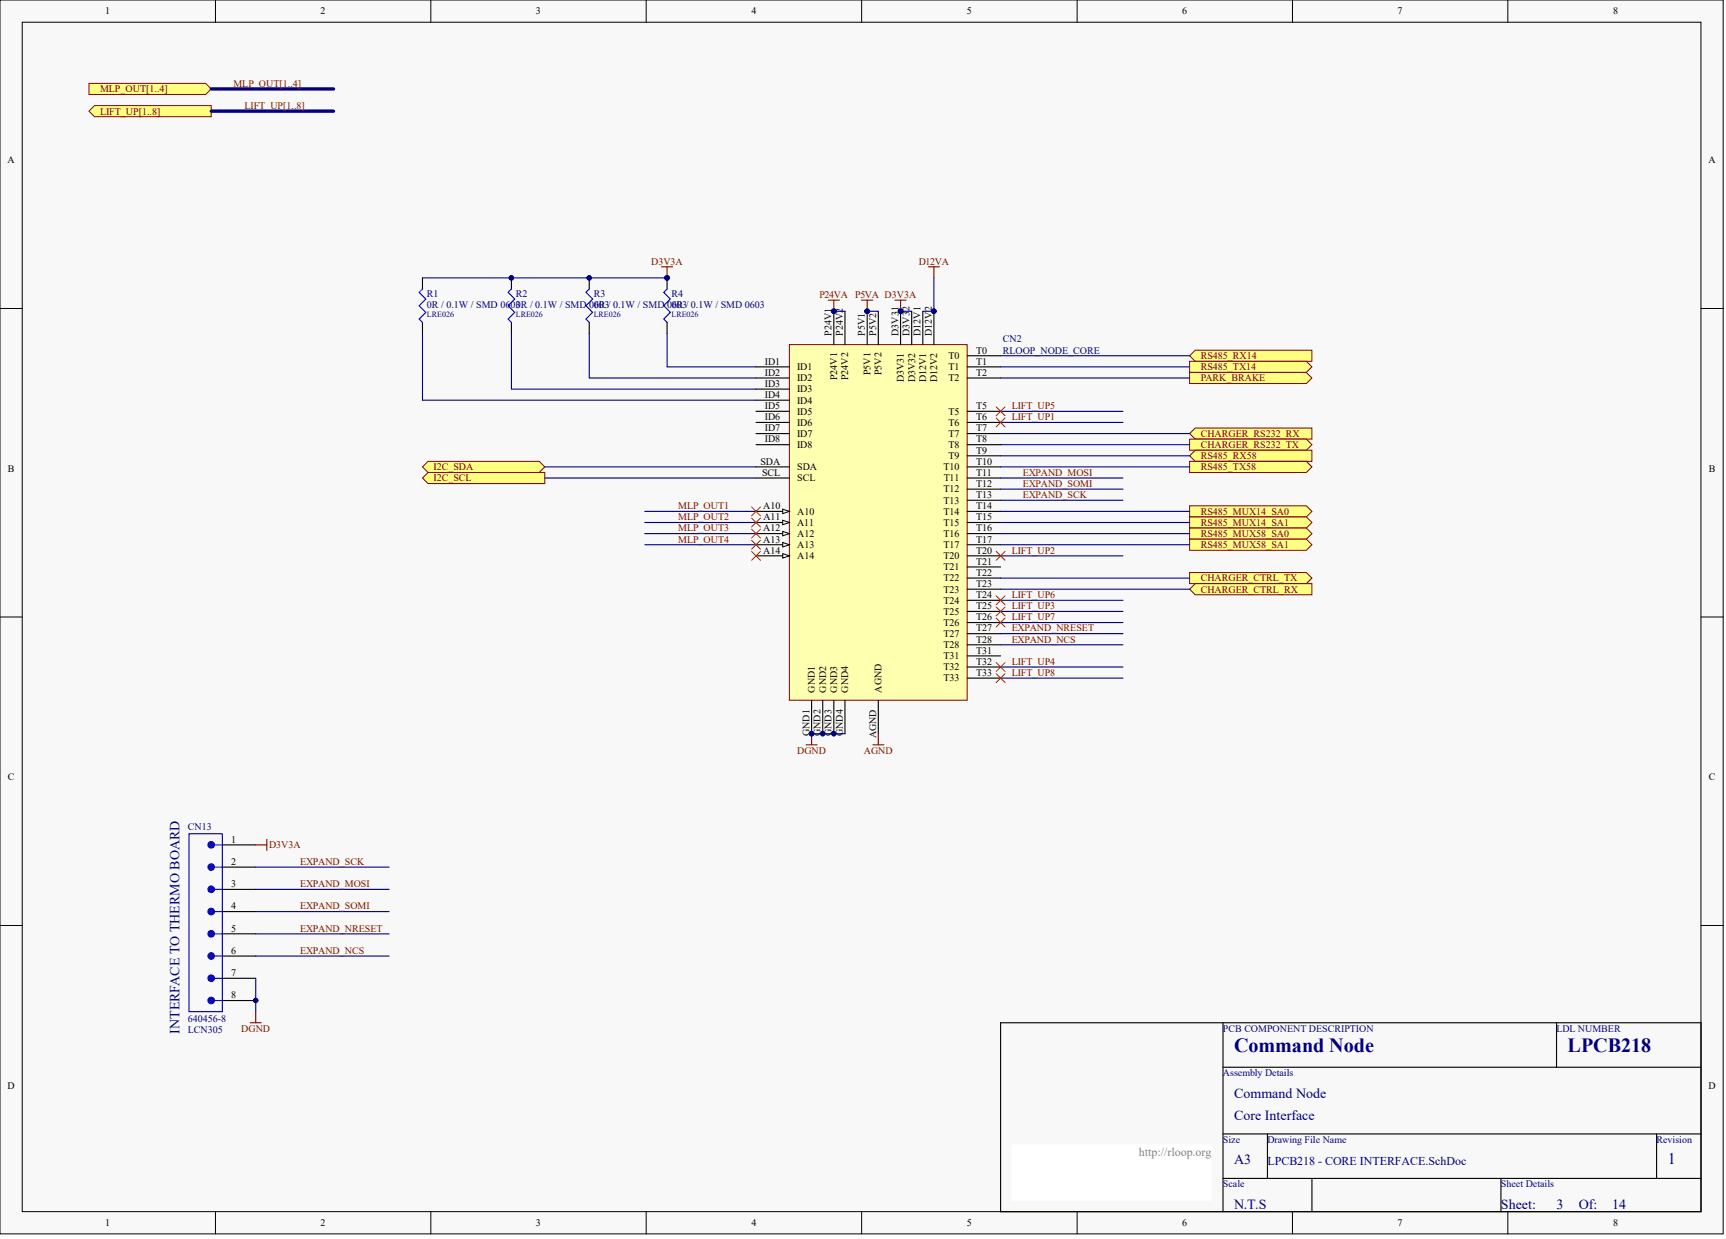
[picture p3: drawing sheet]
<svg xmlns="http://www.w3.org/2000/svg" width="656mm" height="471mm" viewBox="0 0 656 471" stroke-linecap="round" stroke-linejoin="round" font-family="sans-serif">
<defs><g id="words">
<g font-size="7.6" fill="#000080">
<text x="469.2" y="399.8">Command Node</text>
<text x="596" y="399.8">LPCB218</text>
</g>
<text font-size="6.1" fill="#000080" x="634" y="442.4">1</text>
<g font-size="5.3" fill="#000080">
<text x="68.2" y="393" transform="rotate(-90 68.2 393)">INTERFACE TO THERMO BOARD</text>
<text x="469.2" y="417.2">Command Node</text>
<text x="469.2" y="425.7">Core Interface</text>
<text x="469.2" y="442.6">A3</text>
<text x="469.2" y="459.5">N.T.S</text>
<text x="570.6" y="459.5">Sheet:</text>
<text x="591.7" y="459.5">3</text>
<text x="600.2" y="459.5">Of:</text>
<text x="612.9" y="459.5">14</text>
</g>
<text font-size="4.6" fill="#808080" x="432.9" y="439.3">http://rloop.org</text>
<text font-size="4.6" fill="#000080" x="481.8" y="442.7">LPCB218 - CORE INTERFACE.SchDoc</text>
<g font-size="3.8">
<text x="40" y="5.5">1</text>
<text x="121.9" y="5.5">2</text>
<text x="203.8" y="5.5">3</text>
<text x="285.7" y="5.5">4</text>
<text x="367.6" y="5.5">5</text>
<text x="449.5" y="5.5">6</text>
<text x="531.3" y="5.5">7</text>
<text x="613.3" y="5.5">8</text>
<text x="2.8" y="62">A</text>
<text x="649.5" y="62">A</text>
<text x="345.7" y="118.3" transform="rotate(-90 345.7 118.3)">2</text>
<text x="354.2" y="118.3" transform="rotate(-90 354.2 118.3)">2</text>
<text x="316.2" y="127.6" transform="rotate(-90 316.2 127.6)">P24V1</text>
<text x="320.4" y="127.6" transform="rotate(-90 320.4 127.6)">P24V2</text>
<text x="328.8" y="127.6" transform="rotate(-90 328.8 127.6)">P5V1</text>
<text x="333.1" y="127.6" transform="rotate(-90 333.1 127.6)">P5V2</text>
<text x="341.5" y="127.6" transform="rotate(-90 341.5 127.6)">D3V31</text>
<text x="345.7" y="127.6" transform="rotate(-90 345.7 127.6)">D3V3</text>
<text x="350" y="127.6" transform="rotate(-90 350 127.6)">D12V1</text>
<text x="354.2" y="127.6" transform="rotate(-90 354.2 127.6)">D12V</text>
<text x="360.5" y="136.5">T0</text>
<text x="371.1" y="134.4">T0</text>
<text x="290.8" y="138.6">ID1</text>
<text x="290.8" y="142.8">ID2</text>
<text x="303.1" y="140.7">ID1</text>
<text x="331" y="142.7" transform="rotate(-90 331 142.7)">P5V1</text>
<text x="335.2" y="142.7" transform="rotate(-90 335.2 142.7)">P5V2</text>
<text x="360.5" y="140.7">T1</text>
<text x="371.1" y="138.6">T1</text>
<text x="371.1" y="142.8">T2</text>
<text x="290.8" y="147.1">ID3</text>
<text x="303.1" y="144.9">ID2</text>
<text x="303.1" y="149.2">ID3</text>
<text x="318.3" y="144.6" transform="rotate(-90 318.3 144.6)">P24V1</text>
<text x="322.5" y="144.6" transform="rotate(-90 322.5 144.6)">P24V2</text>
<text x="343.6" y="145.2" transform="rotate(-90 343.6 145.2)">D3V31</text>
<text x="347.9" y="145.2" transform="rotate(-90 347.9 145.2)">D3V32</text>
<text x="352.1" y="145.2" transform="rotate(-90 352.1 145.2)">D12V1</text>
<text x="356.3" y="145.2" transform="rotate(-90 356.3 145.2)">D12V2</text>
<text x="360.5" y="144.9">T2</text>
<text x="290.8" y="151.3">ID4</text>
<text x="290.8" y="155.5">ID5</text>
<text x="303.1" y="153.4">ID4</text>
<text x="371.1" y="155.5">T5</text>
<text x="290.8" y="159.7">ID6</text>
<text x="303.1" y="157.6">ID5</text>
<text x="303.1" y="161.8">ID6</text>
<text x="360.5" y="157.6">T5</text>
<text x="360.5" y="161.8">T6</text>
<text x="371.1" y="159.7">T6</text>
<text x="290.8" y="164">ID7</text>
<text x="303.1" y="166.1">ID7</text>
<text x="360.5" y="166.1">T7</text>
<text x="371.1" y="164">T7</text>
<text x="290.8" y="168.2">ID8</text>
<text x="303.1" y="170.3">ID8</text>
<text x="360.5" y="170.3">T8</text>
<text x="371.1" y="168.2">T8</text>
<text x="371.1" y="172.4">T9</text>
<text x="3" y="179.3">B</text>
<text x="289.1" y="176.6">SDA</text>
<text x="303.1" y="178.7">SDA</text>
<text x="358.6" y="178.7">T10</text>
<text x="360.5" y="174.5">T9</text>
<text x="371.1" y="176.6">T10</text>
<text x="649.6" y="179.3">B</text>
<text x="289.7" y="180.9">SCL</text>
<text x="303.1" y="183">SCL</text>
<text x="358.8" y="183">T11</text>
<text x="371.1" y="180.9">T11</text>
<text x="371.1" y="185.1">T12</text>
<text x="358.6" y="187.2">T12</text>
<text x="358.6" y="191.4">T13</text>
<text x="371.1" y="189.3">T13</text>
<text x="290.1" y="193.5">A10</text>
<text x="290.3" y="197.8">A11</text>
<text x="303.1" y="195.7">A10</text>
<text x="358.6" y="195.7">T14</text>
<text x="371.1" y="193.5">T14</text>
<text x="371.1" y="197.8">T15</text>
<text x="290.1" y="202">A12</text>
<text x="303.1" y="199.9">A11</text>
<text x="358.6" y="199.9">T15</text>
<text x="371.1" y="202">T16</text>
<text x="290.1" y="206.2">A13</text>
<text x="303.1" y="204.1">A12</text>
<text x="303.1" y="208.3">A13</text>
<text x="358.6" y="204.1">T16</text>
<text x="358.6" y="208.3">T17</text>
<text x="371.1" y="206.2">T17</text>
<text x="290.1" y="210.4">A14</text>
<text x="303.1" y="212.6">A14</text>
<text x="358.6" y="212.6">T20</text>
<text x="371.1" y="210.4">T20</text>
<text x="371.1" y="214.7">T21</text>
<text x="358.6" y="216.8">T21</text>
<text x="358.6" y="221">T22</text>
<text x="371.1" y="218.9">T22</text>
<text x="358.6" y="225.2">T23</text>
<text x="371.1" y="223.1">T23</text>
<text x="371.1" y="227.3">T24</text>
<text x="358.6" y="229.5">T24</text>
<text x="358.6" y="233.7">T25</text>
<text x="371.1" y="231.6">T25</text>
<text x="358.6" y="237.9">T26</text>
<text x="371.1" y="235.8">T26</text>
<text x="358.6" y="242.1">T27</text>
<text x="371.1" y="240">T27</text>
<text x="371.1" y="244.2">T28</text>
<text x="358.6" y="246.4">T28</text>
<text x="358.6" y="250.6">T31</text>
<text x="371.1" y="248.5">T31</text>
<text x="358.6" y="254.8">T32</text>
<text x="371.1" y="252.7">T32</text>
<text x="371.1" y="256.9">T33</text>
<text x="309.8" y="263.3" transform="rotate(-90 309.8 263.3)">GND1</text>
<text x="314" y="263.3" transform="rotate(-90 314 263.3)">GND2</text>
<text x="318.3" y="263.3" transform="rotate(-90 318.3 263.3)">GND3</text>
<text x="322.5" y="263.3" transform="rotate(-90 322.5 263.3)">GND4</text>
<text x="335.2" y="263.3" transform="rotate(-90 335.2 263.3)">AGND</text>
<text x="358.6" y="259">T33</text>
<text x="307.7" y="279.8" transform="rotate(-90 307.7 279.8)">GND1</text>
<text x="311.9" y="279.8" transform="rotate(-90 311.9 279.8)">GND2</text>
<text x="316.2" y="279.8" transform="rotate(-90 316.2 279.8)">GND3</text>
<text x="320.4" y="279.8" transform="rotate(-90 320.4 279.8)">GND4</text>
<text x="333.1" y="280.6" transform="rotate(-90 333.1 280.6)">AGND</text>
<text x="3" y="296.6">C</text>
<text x="649.6" y="296.6">C</text>
<text x="87.9" y="320.3">1</text>
<text x="87.9" y="328.8">2</text>
<text x="87.9" y="337.2">3</text>
<text x="87.9" y="345.7">4</text>
<text x="87.9" y="354.1">5</text>
<text x="87.9" y="362.6">6</text>
<text x="87.9" y="371">7</text>
<text x="87.9" y="379.5">8</text>
<text x="2.8" y="413.8">D</text>
<text x="649.5" y="413.8">D</text>
<text x="40" y="466.1">1</text>
<text x="121.9" y="466.1">2</text>
<text x="203.8" y="466.1">3</text>
<text x="285.7" y="466.1">4</text>
<text x="367.6" y="466.1">5</text>
<text x="449.5" y="466.1">6</text>
<text x="531.3" y="466.1">7</text>
<text x="613.3" y="466.1">8</text>
</g>
<g font-size="3.8" fill="#800000">
<text x="38" y="35.1">MLP_OUT[1..4]</text>
<text x="88.8" y="33">MLP_OUT[1..4]</text>
<text x="93" y="41.4">LIFT_UP[1..8]</text>
<text x="38" y="43.5">LIFT_UP[1..8]</text>
<text x="247.6" y="100.6">D3V3A</text>
<text x="349.3" y="100.6">D12VA</text>
<text x="311.5" y="113.2">P24VA</text>
<text x="325.2" y="113.2">P5VA D3V3A</text>
<text x="456.5" y="136.5">RS485_RX14</text>
<text x="456.5" y="140.7">RS485_TX14</text>
<text x="456.5" y="144.9">PARK_BRAKE</text>
<text x="384.6" y="155.5">LIFT_UP5</text>
<text x="384.6" y="159.7">LIFT_UP1</text>
<text x="456.5" y="166.1">CHARGER_RS232_RX</text>
<text x="456.5" y="170.3">CHARGER_RS232_TX</text>
<text x="164.8" y="178.7">I2C_SDA</text>
<text x="456.5" y="174.5">RS485_RX58</text>
<text x="456.5" y="178.7">RS485_TX58</text>
<text x="164.8" y="183">I2C_SCL</text>
<text x="388.9" y="180.9">EXPAND_MOSI</text>
<text x="388.9" y="185.1">EXPAND_SOMI</text>
<text x="388.9" y="189.3">EXPAND_SCK</text>
<text x="257.8" y="193.5">MLP_OUT1</text>
<text x="257.8" y="197.8">MLP_OUT2</text>
<text x="456.5" y="195.7">RS485_MUX14_SA0</text>
<text x="257.8" y="202">MLP_OUT3</text>
<text x="456.5" y="199.9">RS485_MUX14_SA1</text>
<text x="257.8" y="206.2">MLP_OUT4</text>
<text x="456.5" y="204.1">RS485_MUX58_SA0</text>
<text x="456.5" y="208.3">RS485_MUX58_SA1</text>
<text x="384.6" y="210.4">LIFT_UP2</text>
<text x="456.5" y="221">CHARGER_CTRL_TX</text>
<text x="384.6" y="227.3">LIFT_UP6</text>
<text x="456.5" y="225.2">CHARGER_CTRL_RX</text>
<text x="384.6" y="231.6">LIFT_UP3</text>
<text x="384.6" y="235.8">LIFT_UP7</text>
<text x="384.6" y="240">EXPAND_NRESET</text>
<text x="384.6" y="244.2">EXPAND_NCS</text>
<text x="384.6" y="252.7">LIFT_UP4</text>
<text x="384.6" y="256.9">LIFT_UP8</text>
<text x="303.1" y="286.5">DGND</text>
<text x="328.4" y="286.5">AGND</text>
<text x="102.3" y="322.4">D3V3A</text>
<text x="114.1" y="328.8">EXPAND_SCK</text>
<text x="114.1" y="337.2">EXPAND_MOSI</text>
<text x="114.1" y="345.7">EXPAND_SOMI</text>
<text x="114.1" y="354.1">EXPAND_NRESET</text>
<text x="114.1" y="362.6">EXPAND_NCS</text>
<text x="91.7" y="392.1">DGND</text>
</g>
<g font-size="3.8" fill="#000080">
<text x="162.3" y="112.8">R1</text>
<text x="196.1" y="112.8">R2</text>
<text x="225.7" y="112.8">R3</text>
<text x="255.3" y="112.8">R4</text>
<text x="162.3" y="117.1">0R / 0.1W / SMD 0603</text>
<text x="196.1" y="117.1">0R / 0.1W / SMD 0603</text>
<text x="225.7" y="117.1">0R / 0.1W / SMD 0603</text>
<text x="255.3" y="117.1">0R / 0.1W / SMD 0603</text>
<text x="381.2" y="130.2">CN2</text>
<text x="381.2" y="134.4">RLOOP_NODE_CORE</text>
<text x="71.4" y="315.7">CN13</text>
<text x="71.4" y="388.3">640456-8</text>
<text x="71.4" y="392.6">LCN305</text>
<text x="464.9" y="392.1">PCB COMPONENT DESCRIPTION</text>
<text x="591.7" y="392.1">LDL NUMBER</text>
<text x="464.9" y="409">Assembly Details</text>
<text x="464.9" y="434.4">Size</text>
<text x="481.8" y="434.4">Drawing File Name</text>
<text x="629.8" y="434.4">Revision</text>
<text x="464.9" y="451.3">Scale</text>
<text x="570.6" y="451.3">Sheet Details</text>
</g>
<g font-size="3" fill="#000080">
<text x="162.3" y="120.6">LRE026</text>
<text x="196.1" y="120.6">LRE026</text>
<text x="225.7" y="120.6">LRE026</text>
<text x="255.3" y="120.6">LRE026</text>
</g>
</g></defs>
<g fill="#f8f8f8" stroke="#000" stroke-width=".38">
<path d="M0 0h655.1v469h-655.1z"/>
<path d="M8.5 8.5h638.1v452.1h-638.1z"/>
</g>
<g fill="none" stroke="#000" stroke-width=".38">
<path d="M81.9 0v8.5M163.8 0v8.5M245.7 0v8.5M327.6 0v8.5M409.5 0v8.5M491.4 0v8.5M573.2 0v8.5M0 117.3h8.5M646.7 117.3h8.4M0 234.5h8.5M646.7 234.5h8.4M0 351.8h8.5"/>
<path d="M646.7 351.8h8.4M81.9 460.6v8.5M163.8 460.6v8.5M245.7 460.6v8.5M327.6 460.6v8.5M409.5 460.6v8.5M491.4 460.6v8.5M573.2 460.6v8.5"/>
</g>
<path d="M380.4 388.8h266.3v71.8h-266.3zM464.9 388.8v71.8M591.7 388.8v16.9M464.9 405.7h181.8M464.9 431h181.8M481.8 431v16.9M629.8 431v16.9M464.9 447.9h181.8M498.7 447.9v12.7M570.6 447.9v12.7" fill="none" stroke="#000" stroke-width=".42"/>
<path d="M384.6 435.2h76.1v21.1h-76.1z" fill="#fff" stroke="#fff" stroke-width=".38"/>
<path d="M300.1 131h67.6v135.2h-67.6z" fill="#ffffb0" stroke="#800000" stroke-width=".38"/>
<g fill="none" stroke="#000" stroke-width=".42">
<path d="M287.4 139.4h12.7M367.7 139.4h12.7M367.7 135.2h12.7M287.4 143.7h12.7M287.4 147.9h12.7M287.4 152.1h12.7M287.4 156.4h12.7M367.7 143.7h12.7M367.7 156.4h12.7M287.4 160.6h12.7M287.4 164.8h12.7M287.4 169h12.7"/>
<path d="M287.4 177.5h12.7M367.7 160.6h12.7M367.7 164.8h12.7M367.7 169h12.7M367.7 177.5h12.7M367.7 173.3h12.7M287.4 181.7h12.7M287.4 194.4h12.7M367.7 181.7h12.7M367.7 185.9h12.7M367.7 190.2h12.7M367.7 194.4h12.7"/>
<path d="M367.7 198.6h12.7M367.7 202.8h12.7M367.7 207.1h12.7M367.7 211.3h12.7M367.7 215.5h12.7M367.7 219.7h12.7M367.7 224h12.7M367.7 228.2h12.7M367.7 232.4h12.7M367.7 236.6h12.7M367.7 240.9h12.7M367.7 245.1h12.7"/>
<path d="M367.7 249.3h12.7M367.7 253.5h12.7M367.7 257.8h12.7"/>
</g>
<path d="M297.6 193.5l2.5 .9-2.5 .8z" fill="#f8f8f8" stroke="#000" stroke-width=".38"/>
<path d="M287.4 198.6h12.7" fill="none" stroke="#000" stroke-width=".42"/>
<path d="M297.6 197.8l2.5 .8-2.5 .9z" fill="#f8f8f8" stroke="#000" stroke-width=".38"/>
<path d="M287.4 202.8h12.7" fill="none" stroke="#000" stroke-width=".42"/>
<path d="M297.6 202l2.5 .8-2.5 .9z" fill="#f8f8f8" stroke="#000" stroke-width=".38"/>
<path d="M287.4 207.1h12.7" fill="none" stroke="#000" stroke-width=".42"/>
<path d="M297.6 206.2l2.5 .9-2.5 .8z" fill="#f8f8f8" stroke="#000" stroke-width=".38"/>
<path d="M287.4 211.3h12.7" fill="none" stroke="#000" stroke-width=".42"/>
<path d="M297.6 210.4l2.5 .9-2.5 .8z" fill="#f8f8f8" stroke="#000" stroke-width=".38"/>
<g fill="none" stroke="#000" stroke-width=".42">
<path d="M317 118.3v12.7M321.2 118.3v12.7M329.7 118.3v12.7M333.9 118.3v12.7M342.4 118.3v12.7M346.6 118.3v12.7M350.8 118.3v12.7M355 118.3v12.7M308.5 266.2v12.7M312.8 266.2v12.7M317 266.2v12.7M321.2 266.2v12.7"/>
<path d="M333.9 266.2v12.7"/>
</g>
<g fill="#000080" stroke="#000080" stroke-width=".38">
<circle cx="317" cy="118.3" r=".82"/>
<circle cx="329.7" cy="118.3" r=".82"/>
<circle cx="342.3" cy="118.3" r=".82"/>
<circle cx="308.5" cy="278.9" r=".82"/>
<circle cx="312.8" cy="278.9" r=".82"/>
<circle cx="317" cy="278.9" r=".82"/>
<circle cx="355" cy="118.3" r=".82"/>
</g>
<path d="M314.9 114.1h4.2M317 114.1v4.2M327.6 114.1h4.2M329.7 114.1v4.2M340.2 114.1h4.3M342.4 114.1v4.2M308.5 278.9v4.2M333.9 278.9v4.2M306.4 283.1h4.3M331.8 283.1h4.2" fill="none" stroke="#800000" stroke-width=".42"/>
<path d="M317 118.3h4.2M329.7 118.3h4.2M342.4 118.3h4.2M308.5 278.9h12.7" fill="none" stroke="#000080" stroke-width=".42"/>
<g fill="#ffff80" stroke="#800000" stroke-width=".38">
<path d="M452.3 135.2l2.1-2.1h44.3v4.2h-44.3z" fill-rule="evenodd"/>
<path d="M452.3 137.3h44.3l2.1 2.1-2.1 2.2h-44.3z" fill-rule="evenodd"/>
<path d="M452.3 141.6h44.3l2.1 2.1-2.1 2.1h-44.3z" fill-rule="evenodd"/>
<path d="M452.3 164.8l2.1-2.1h44.3v4.2h-44.3z" fill-rule="evenodd"/>
<path d="M452.3 166.9h44.3l2.1 2.1-2.1 2.1h-44.3z" fill-rule="evenodd"/>
<path d="M452.3 173.3l2.1-2.2h44.3v4.3h-44.3z" fill-rule="evenodd"/>
<path d="M452.3 175.4h44.3l2.1 2.1-2.1 2.1h-44.3z" fill-rule="evenodd"/>
<path d="M452.3 192.3h44.3l2.1 2.1-2.1 2.1h-44.3z" fill-rule="evenodd"/>
<path d="M452.3 196.5h44.3l2.1 2.1-2.1 2.1h-44.3z" fill-rule="evenodd"/>
<path d="M452.3 200.7h44.3l2.1 2.1-2.1 2.1h-44.3z" fill-rule="evenodd"/>
<path d="M452.3 204.9h44.3l2.1 2.2-2.1 2.1h-44.3z" fill-rule="evenodd"/>
<path d="M452.3 217.6h44.3l2.1 2.1-2.1 2.1h-44.3z" fill-rule="evenodd"/>
<path d="M452.3 224l2.1-2.2h44.3v4.3h-44.3z" fill-rule="evenodd"/>
<path d="M33.8 31.7h44.4l2.1 2.1-2.1 2.1h-44.4z" fill-rule="evenodd"/>
</g>
<path d="M160.6 105.6v4.3M194.4 105.6v4.3M224 105.6v4.3M253.6 105.6v4.3M160.6 122.5v4.3M194.4 122.5v4.3M224 122.5v4.3M253.6 122.5v4.3" fill="none" stroke="#000" stroke-width=".42"/>
<g fill="#000080" stroke="#000080" stroke-width=".38">
<circle cx="253.6" cy="105.6" r=".82"/>
<circle cx="224" cy="105.6" r=".82"/>
<circle cx="194.4" cy="105.6" r=".82"/>
</g>
<path d="M160.6 109.9l-1.3 1.2 2.6 2.6-2.6 2.5 2.6 2.5-2.6 2.6 1.3 1.2M194.4 109.9l-1.2 1.2 2.5 2.6-2.5 2.5 2.5 2.5-2.5 2.6 1.2 1.2M224 109.9l-1.3 1.2 2.6 2.6-2.6 2.5 2.6 2.5-2.6 2.6 1.3 1.2M253.6 109.9l-1.3 1.2 2.6 2.6-2.6 2.5 2.6 2.5-2.6 2.6 1.3 1.2" fill="none" stroke="#00f" stroke-width=".42"/>
<path d="M251.5 101.4h4.2M253.6 101.4v4.2" fill="none" stroke="#800000" stroke-width=".42"/>
<path d="M160.6 105.6h93M160.6 126.8v25.3h126.8M194.4 126.8v21.1h93M224 126.8v16.9h63.4M253.6 126.8v12.6h33.8M245.1 194.4h42.3M245.1 198.6h42.3M245.1 202.8h42.3M245.1 207.1h42.3" fill="none" stroke="#000080" stroke-width=".42"/>
<path d="M80.3 33.8h46.5" fill="none" stroke="#000080" stroke-width="1.3"/>
<path d="M33.8 42.3l2.1-2.2h44.4v4.3h-44.4z" fill-rule="evenodd" fill="#ffff80" stroke="#800000" stroke-width=".38"/>
<path d="M80.3 42.3h46.5" fill="none" stroke="#000080" stroke-width="1.3"/>
<g fill="none" stroke="#000080" stroke-width=".42">
<path d="M380.4 135.2h71.9M380.4 139.4h71.9M380.4 156.4h46.5M380.4 143.7h71.9M380.4 164.8h71.9M380.4 169h71.9M380.4 173.3h71.9M380.4 177.5h71.9M380.4 185.9h46.5M380.4 190.2h46.5M380.4 194.4h71.9M380.4 198.6h71.9"/>
<path d="M380.4 202.8h71.9M380.4 207.1h71.9M380.4 219.7h71.9M380.4 232.4h46.5M380.4 228.2h46.5M380.4 236.6h46.5M380.4 224h71.9M380.4 253.5h46.5M380.4 240.9h46.5"/>
</g>
<path d="M160.6 177.5l2.1-2.1h42.3l2.1 2.1-2.1 2.1h-42.3z" fill-rule="evenodd" fill="#ffff80" stroke="#800000" stroke-width=".38"/>
<path d="M207.1 177.5h80.3" fill="none" stroke="#000080" stroke-width=".42"/>
<path d="M160.6 181.7l2.1-2.1h44.4v4.2h-44.4z" fill-rule="evenodd" fill="#ffff80" stroke="#800000" stroke-width=".38"/>
<g fill="none" stroke="#000080" stroke-width=".42">
<path d="M355 105.6v12.7h-4.2M380.4 160.6h46.5M207.1 181.7h80.3M380.4 181.7h46.5M380.4 211.3h46.5M380.4 245.1h46.5M380.4 257.8h46.5M97.2 329.6h50.7M97.2 338.1h50.7M97.2 346.5h50.7M97.2 355h50.7M97.2 363.4h50.7"/>
<path d="M97.2 371.9v12.6"/>
</g>
<path d="M352.9 101.4h4.3M355 101.4v4.2M101.4 319v4.3M97.2 321.2h4.2M95.1 388.8h4.2M97.2 384.5v4.3" fill="none" stroke="#800000" stroke-width=".42"/>
<g fill="#000080" stroke="#000080" stroke-width=".38">
<circle cx="355" cy="118.3" r=".82"/>
<circle cx="97.2" cy="380.3" r=".82"/>
</g>
<path d="M84.5 329.6h12.7M84.5 338.1h12.7M84.5 321.2h12.7M84.5 346.5h12.7M84.5 355h12.7M84.5 363.4h12.7M84.5 371.9h12.7M84.5 380.3h12.7" fill="none" stroke="#000" stroke-width=".42"/>
<path d="M71.9 316.9h12.6v67.6h-12.6zM81.6 329.6h2.9M81.6 321.2h2.9M81.6 338.1h2.9M81.6 346.5h2.9M81.6 355h2.9M81.6 363.4h2.9M81.6 371.9h2.9M81.6 380.3h2.9" fill="none" stroke="#00f" stroke-width=".42"/>
<g fill="#00f" stroke="#00f" stroke-width=".42">
<circle cx="80.3" cy="329.6" r="1.25"/>
<circle cx="80.3" cy="321.1" r="1.25"/>
<circle cx="80.3" cy="338" r="1.25"/>
<circle cx="80.3" cy="346.5" r="1.25"/>
<circle cx="80.3" cy="363.4" r="1.25"/>
<circle cx="80.3" cy="354.9" r="1.25"/>
<circle cx="80.3" cy="371.8" r="1.25"/>
<circle cx="80.3" cy="380.3" r="1.25"/>
</g>
<g fill="none" stroke="#f00" stroke-width=".38">
<path d="M378.7 158.9l3.4 3.4M378.7 154.7l3.4 3.3M382.1 158.9l-3.4 3.4M382.1 154.7l-3.4 3.3M285.7 192.7l3.4 3.4M285.7 196.9l3.4 3.4M289.1 192.7l-3.4 3.4M289.1 196.9l-3.4 3.4M285.7 201.1l3.4 3.4M285.7 205.4l3.4 3.4M285.7 209.6l3.4 3.4M289.1 201.1l-3.4 3.4"/>
<path d="M289.1 205.4l-3.4 3.4M289.1 209.6l-3.4 3.4M378.7 209.6l3.4 3.4M382.1 209.6l-3.4 3.4M378.7 230.7l3.4 3.4M378.7 226.5l3.4 3.4M378.7 234.9l3.4 3.4M382.1 230.7l-3.4 3.4M382.1 226.5l-3.4 3.4M382.1 234.9l-3.4 3.4M378.7 251.9l3.4 3.3M378.7 256.1l3.4 3.4"/>
<path d="M382.1 251.9l-3.4 3.3M382.1 256.1l-3.4 3.4"/>
</g>
<use href="#words"/>
</svg>
